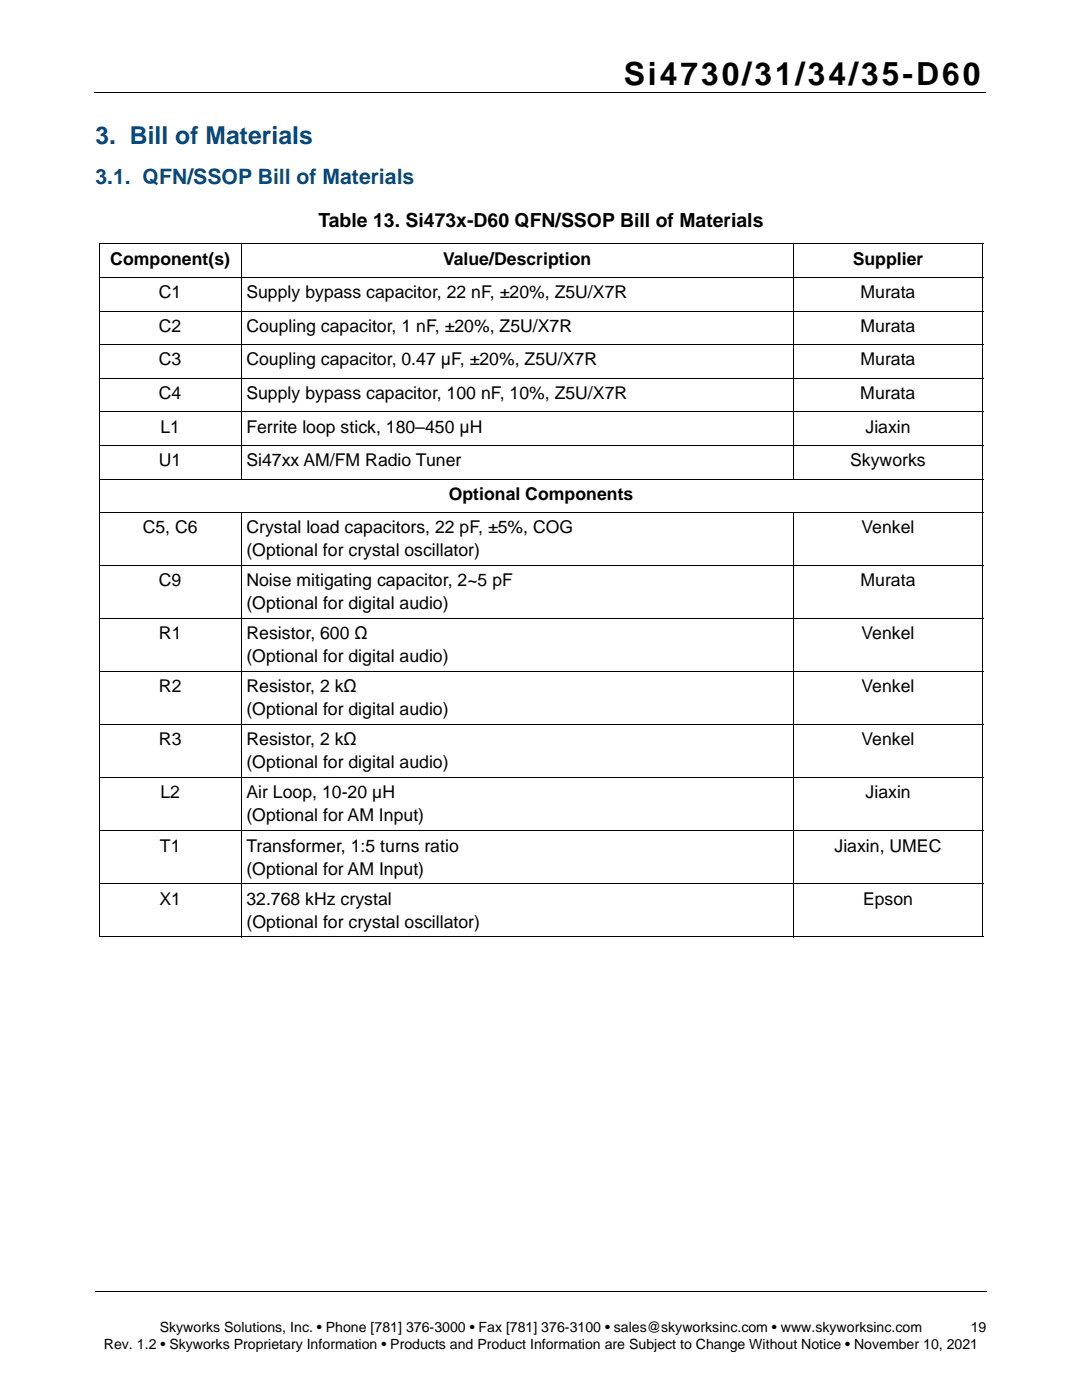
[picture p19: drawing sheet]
<svg xmlns="http://www.w3.org/2000/svg" width="216mm" height="279mm" viewBox="0 0 216 279" stroke-linecap="round" stroke-linejoin="round" font-family="sans-serif">
<defs><g id="words">
<text font-size="6.3" x="124.5" y="16.9">Si4730/31/34/35-D60</text>
<text font-size="4.9" fill="#004b85" x="19" y="28.7">3. Bill of Materials</text>
<text font-size="4.2" fill="#004b85" x="19" y="36.7">3.1. QFN/SSOP Bill of Materials</text>
<text font-size="3.9" x="63.5" y="45.3">Table 13. Si473x-D60 QFN/SSOP Bill of Materials</text>
<g font-size="3.5">
<text x="22" y="52.8">Component(s)</text>
<text x="88.4" y="52.8">Value/Description</text>
<text x="170.1" y="52.8">Supplier</text>
<text x="31.7" y="59.5">C1</text>
<text x="49.2" y="59.5">Supply bypass capacitor, 22 nF, ±20%, Z5U/X7R</text>
<text x="171.7" y="59.5">Murata</text>
<text x="31.7" y="66.2">C2</text>
<text x="49.2" y="66.2">Coupling capacitor, 1 nF, ±20%, Z5U/X7R</text>
<text x="171.7" y="66.2">Murata</text>
<text x="31.7" y="72.9">C3</text>
<text x="49.2" y="72.9">Coupling capacitor, 0.47 μF, ±20%, Z5U/X7R</text>
<text x="171.7" y="72.9">Murata</text>
<text x="31.7" y="79.6">C4</text>
<text x="49.2" y="79.6">Supply bypass capacitor, 100 nF, 10%, Z5U/X7R</text>
<text x="171.7" y="79.6">Murata</text>
<text x="32" y="86.3">L1</text>
<text x="49.2" y="86.3">Ferrite loop stick, 180–450 μH</text>
<text x="172.7" y="86.3">Jiaxin</text>
<text x="31.7" y="93">U1</text>
<text x="49.2" y="93">Si47xx AM/FM Radio Tuner</text>
<text x="169.6" y="93">Skyworks</text>
<text x="89.5" y="99.7">Optional Components</text>
<text x="28.5" y="106.4">C5, C6</text>
<text x="49.2" y="106.4">Crystal load capacitors, 22 pF, ±5%, COG</text>
<text x="171.9" y="106.4">Venkel</text>
<text x="49.2" y="111">(Optional for crystal oscillator)</text>
<text x="31.7" y="117">C9</text>
<text x="49.2" y="117">Noise mitigating capacitor, 2~5 pF</text>
<text x="171.7" y="117">Murata</text>
<text x="49.2" y="121.6">(Optional for digital audio)</text>
<text x="31.7" y="127.6">R1</text>
<text x="49.2" y="127.6">Resistor, 600 Ω</text>
<text x="171.9" y="127.6">Venkel</text>
<text x="49.2" y="132.2">(Optional for digital audio)</text>
<text x="31.7" y="138.2">R2</text>
<text x="49.2" y="142.8">(Optional for digital audio)</text>
<text x="49.2" y="138.2">Resistor, 2 kΩ</text>
<text x="171.9" y="138.2">Venkel</text>
<text x="31.7" y="148.8">R3</text>
<text x="49.2" y="148.8">Resistor, 2 kΩ</text>
<text x="171.9" y="148.8">Venkel</text>
<text x="49.2" y="153.3">(Optional for digital audio)</text>
<text x="32" y="159.4">L2</text>
<text x="49.2" y="159.4">Air Loop, 10-20 µH</text>
<text x="172.7" y="159.4">Jiaxin</text>
<text x="49.2" y="163.9">(Optional for AM Input)</text>
<text x="31.9" y="169.9">T1</text>
<text x="49.2" y="169.9">Transformer, 1:5 turns ratio</text>
<text x="166.5" y="169.9">Jiaxin, UMEC</text>
<text x="49.2" y="174.5">(Optional for AM Input)</text>
<text x="31.8" y="180.5">X1</text>
<text x="49.2" y="180.5">32.768 kHz crystal</text>
<text x="49.2" y="185.1">(Optional for crystal oscillator)</text>
<text x="172.2" y="180.5">Epson</text>
</g>
<g font-size="2.8">
<text x="20.7" y="269.3">Rev. 1.2 • Skyworks Proprietary Information • Products and Product Information are Subject to Change Without Notice • November 10, 2021</text>
<text x="31.9" y="265.8">Skyworks Solutions, Inc. • Phone [781] 376-3000 • Fax [781] 376-3100 • sales@skyworksinc.com • www.skyworksinc.com</text>
<text x="193.7" y="265.8">19</text>
</g>
</g></defs>
<g fill="none" stroke="#000" stroke-width=".2">
<path d="M18.8 18.4h177.8M19.7 48.7h176.5M19.7 55.4h176.5M19.8 48.8v138.1M48.1 48.6v47.1M158.3 48.6v47.1M196.1 48.8v138.1M19.7 62.1h176.5M19.7 68.8h176.5M19.7 75.5h176.5M19.7 82.2h176.5M19.7 88.9h176.5"/>
<path d="M19.7 95.6h176.5M19.7 102.3h176.5M19.7 112.9h176.5M48.1 102.2v84.9M158.3 102.2v84.9M19.7 123.5h176.5M19.7 134h176.5M19.7 144.6h176.5M19.7 155.2h176.5M19.7 165.8h176.5M19.7 176.4h176.5M19.7 187h176.5"/>
<path d="M19.1 257.8h177.8"/>
</g>
<use href="#words"/>
</svg>
